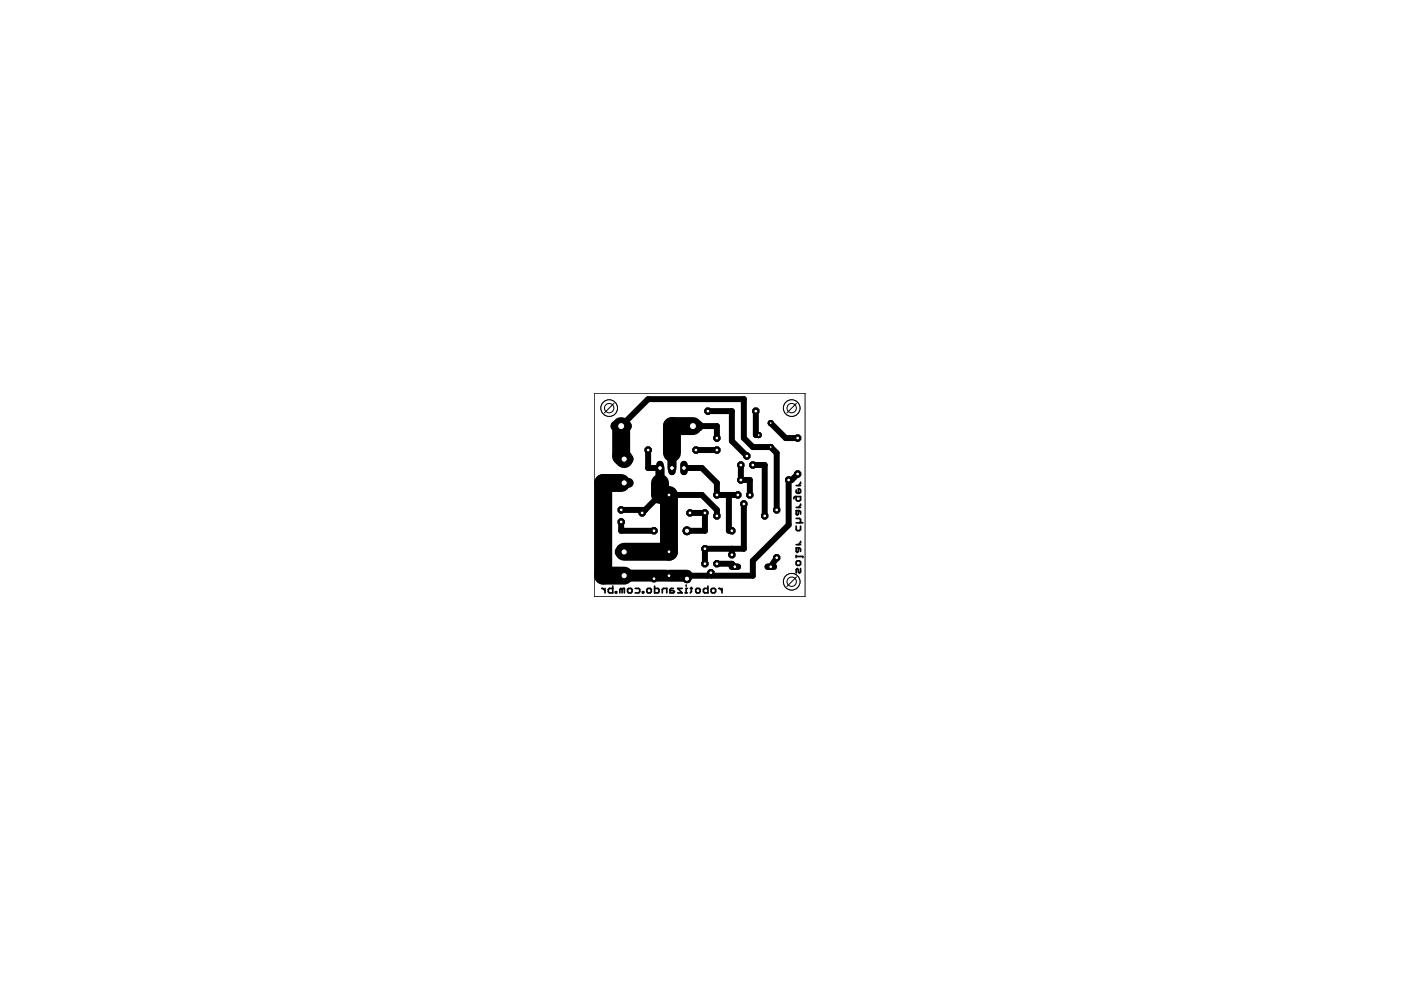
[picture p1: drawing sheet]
<svg xmlns="http://www.w3.org/2000/svg" width="297mm" height="210mm" viewBox="0 0 297 210" stroke-linecap="round" stroke-linejoin="round" font-family="sans-serif">
<g fill="none" stroke="#000" stroke-width=".36">
<path d="M168.8 103.9v.5l.2 .2h.5l.2-.2v-.5l-.2-.3h-.2v1M168.8 105.3v.7l.2 .2h.5l.2-.2v-.7h-1.1l-.3 .4M168.8 111.5v.8l.2 .2h.5l.2-.2v-.8M168.8 117.8v.4M168.8 109.9h.7l.2 .3v.4l-.2 .2M168.8 118h1.4v.2M168.8 115.5h.9M168.8 110.8h1.4M168.8 107.6h.9M168.8 103h.9M169 118.9h.5l.2 .2v.5l-.2 .3h-.5l-.2-.3v-.5zM169.3 108.3v.7l-.3 .2-.2-.2v-.7h.7l.2 .2v.5"/>
<path d="M169.3 116.2v.7l-.3 .2-.2-.2v-.7h.7l.2 .2v.5M169.7 102.2v.3l-.4 .5M169.7 106.9v.2l-.4 .5M169.7 114.8v.2l-.4 .5M127.6 124.8h.2l.5 .4M128.3 124.8v.9M129.9 124.3v1.4h-.7l-.2-.2v-.5l.2-.2h.7M130.5 125.5h.2v.2h-.2zM131.9 125l.2-.2h.3v.9M131.9 125v.7M131.9 125l-.2-.2-.3 .2v.7M133.3 124.8h.5l.2 .2v.5l-.2 .2h-.5l-.2-.2v-.5z"/>
<path d="M134.7 124.8h.7l.2 .2v.5l-.2 .2h-.7M136.2 125.5h.3v.2h-.3zM137.4 124.8h.5l.2 .2v.5l-.2 .2h-.5l-.3-.2v-.5zM138.8 124.3v1.4h.7l.2-.2v-.5l-.2-.2h-.7M140.4 125.7v-.7l.3-.2h.7v.9M142.8 124.8h-.5l-.3 .2v.7h.8l.2-.2-.2-.3h-.8M144.6 124.8h-.9l.9 .9h-.9M145.2 125.7h.5M145.5 124v.3M145.7 124.8h-.2v.9M146.3 124.8h.5M146.6 124.5v1l-.3 .2"/>
<path d="M147.7 124.8h.5l.2 .2v.5l-.2 .2h-.5l-.2-.2v-.5zM150.1 124.3v1.4h-.7l-.3-.2v-.5l.3-.2h.7M151 124.8h.5l.2 .2v.5l-.2 .2h-.5l-.2-.2v-.5zM152.4 124.8h.2l.5 .4M153.1 124.8v.9M169.7 120.5v.8l-.2 .2-.2-.2v-.5l-.3-.3-.2 .3v.7"/>
</g>
<g fill="none" stroke="#000" stroke-width="1.3">
<path d="M131.7 90.3l5.7-5.7h20.3v8.3l1.9 1.9h3.8l1.3 1.3v12M137.4 95.4v3.8h2.5M145 99.2h3.8l3.2 3.2v2.5h4.4M146.9 90.3h5.1v2.6M147.6 95.4h4.4M150.1 87.2h5.1v6.3l3.1 3.2M157.1 98.6v3.2h1.9v3.1M159.6 98.6h2.5v10.8M160.3 87.2v5h.6M163.4 89.7l3.2 3.2h2.5M131.7 110.7v1.8h7M131.7 108.1h5.1"/>
<path d="M132.3 102.4h-.6M132.3 117h.1M136.8 108.1l-.7 .7M139.9 104.9l-3.1 3.2M141.8 104.9h7l3.2 3.2v1.3M146.3 108.8h3.2v3.7h-3.9M152 119.5h3.2l.6 .7M154.5 104.9v7.6h.7M155.2 116.4v1.2M157.7 106.8v9.6h-8.2v3.1M164.7 118.3l-1.3 1.9M169.1 100.5l-1.2 1.3h-.7v9.5l-7.6 7.6v3.2h-8.9v-.7l-.6 .7h-4.5v.6"/>
<path d="M141.2 122l.6 .1h-3.1v.6"/>
</g>
<path d="M139.9 99.2v3.2M142.5 96.1v3.1" fill="none" stroke="#000" stroke-width="1.9"/>
<path d="M131.7 90.3v6.4l.6 .6M146.9 90.3h-4.4v5.8M131.7 102.4h-3.8v19.6h4.4M139.9 102.4v2.5M141.8 104.9v12.1h-9.5" fill="none" stroke="#000" stroke-width="3.8"/>
<path d="M139.9 104.9h1.9M132.3 122h8.9M141.8 122.1h3.8" fill="none" stroke="#000" stroke-width="2.5"/>
<circle cx="155.2" cy="112.5" r=".71" fill="#000" stroke="#000" stroke-width=".21"/>
<circle cx="155.2" cy="112.5" r=".4" fill="#fff" stroke="#000" stroke-width=".21"/>
<circle cx="155.2" cy="117.6" r=".71" fill="#000" stroke="#000" stroke-width=".21"/>
<circle cx="155.2" cy="117.6" r=".4" fill="#fff" stroke="#000" stroke-width=".21"/>
<circle cx="141.8" cy="117" r=".71" fill="#000" stroke="#000" stroke-width=".21"/>
<circle cx="141.8" cy="117" r=".4" fill="#fff" stroke="#000" stroke-width=".21"/>
<circle cx="141.8" cy="122.1" r=".71" fill="#000" stroke="#000" stroke-width=".21"/>
<circle cx="141.8" cy="122.1" r=".4" fill="#fff" stroke="#000" stroke-width=".21"/>
<circle cx="145.6" cy="112.5" r=".85" fill="#000" stroke="#000" stroke-width=".21"/>
<circle cx="145.6" cy="112.5" r=".55" fill="#fff" stroke="#000" stroke-width=".21"/>
<circle cx="145.6" cy="122.7" r=".85" fill="#000" stroke="#000" stroke-width=".21"/>
<circle cx="145.6" cy="122.7" r=".55" fill="#fff" stroke="#000" stroke-width=".21"/>
<path d="M162.8 120.2h1.3" fill="none" stroke="#000" stroke-width="1.3"/>
<circle cx="163.4" cy="120.2" r=".4" fill="#fff" stroke="#000" stroke-width=".21"/>
<path d="M155.2 120.2h1.3" fill="none" stroke="#000" stroke-width="1.3"/>
<circle cx="155.8" cy="120.2" r=".4" fill="#fff" stroke="#000" stroke-width=".21"/>
<path d="M130.6 90.3h2.2" fill="none" stroke="#000" stroke-width="2.3"/>
<circle cx="131.7" cy="90.3" r=".74" fill="#fff" stroke="#000" stroke-width=".21"/>
<path d="M145.8 90.3h2.2" fill="none" stroke="#000" stroke-width="2.3"/>
<circle cx="146.9" cy="90.3" r=".74" fill="#fff" stroke="#000" stroke-width=".21"/>
<circle cx="131.7" cy="108.1" r=".71" fill="#000" stroke="#000" stroke-width=".21"/>
<circle cx="131.7" cy="108.1" r=".4" fill="#fff" stroke="#000" stroke-width=".21"/>
<circle cx="131.7" cy="110.7" r=".71" fill="#000" stroke="#000" stroke-width=".21"/>
<circle cx="131.7" cy="110.7" r=".4" fill="#fff" stroke="#000" stroke-width=".21"/>
<circle cx="152" cy="95.4" r=".71" fill="#000" stroke="#000" stroke-width=".21"/>
<circle cx="152" cy="95.4" r=".4" fill="#fff" stroke="#000" stroke-width=".21"/>
<circle cx="152" cy="92.9" r=".71" fill="#000" stroke="#000" stroke-width=".21"/>
<circle cx="152" cy="92.9" r=".4" fill="#fff" stroke="#000" stroke-width=".21"/>
<path d="M145 98.5v1.5" fill="none" stroke="#000" stroke-width="1.5"/>
<circle cx="145" cy="99.2" r=".51" fill="#fff" stroke="#000" stroke-width=".21"/>
<path d="M142.5 98.5v1.5" fill="none" stroke="#000" stroke-width="1.5"/>
<circle cx="142.5" cy="99.2" r=".51" fill="#fff" stroke="#000" stroke-width=".21"/>
<path d="M139.9 98.5v1.5" fill="none" stroke="#000" stroke-width="1.5"/>
<circle cx="139.9" cy="99.2" r=".51" fill="#fff" stroke="#000" stroke-width=".21"/>
<circle cx="138.7" cy="122.7" r=".71" fill="#000" stroke="#000" stroke-width=".21"/>
<circle cx="138.7" cy="122.7" r=".4" fill="#fff" stroke="#000" stroke-width=".21"/>
<circle cx="138.7" cy="112.5" r=".71" fill="#000" stroke="#000" stroke-width=".21"/>
<circle cx="138.7" cy="112.5" r=".4" fill="#fff" stroke="#000" stroke-width=".21"/>
<circle cx="169.1" cy="100.5" r=".71" fill="#000" stroke="#000" stroke-width=".21"/>
<circle cx="169.1" cy="100.5" r=".4" fill="#fff" stroke="#000" stroke-width=".21"/>
<circle cx="169.1" cy="92.9" r=".71" fill="#000" stroke="#000" stroke-width=".21"/>
<circle cx="169.1" cy="92.9" r=".4" fill="#fff" stroke="#000" stroke-width=".21"/>
<circle cx="163.4" cy="89.7" r=".55" fill="#000" stroke="#000" stroke-width=".21"/>
<circle cx="163.4" cy="89.7" r=".3" fill="#fff" stroke="#000" stroke-width=".21"/>
<circle cx="160.9" cy="92.2" r=".55" fill="#000" stroke="#000" stroke-width=".21"/>
<circle cx="160.9" cy="92.2" r=".3" fill="#fff" stroke="#000" stroke-width=".21"/>
<circle cx="163.4" cy="94.8" r=".55" fill="#000" stroke="#000" stroke-width=".21"/>
<circle cx="163.4" cy="94.8" r=".3" fill="#fff" stroke="#000" stroke-width=".21"/>
<circle cx="147.6" cy="95.4" r=".71" fill="#000" stroke="#000" stroke-width=".21"/>
<circle cx="147.6" cy="95.4" r=".4" fill="#fff" stroke="#000" stroke-width=".21"/>
<circle cx="137.4" cy="95.4" r=".71" fill="#000" stroke="#000" stroke-width=".21"/>
<circle cx="137.4" cy="95.4" r=".4" fill="#fff" stroke="#000" stroke-width=".21"/>
<circle cx="152" cy="104.9" r=".71" fill="#000" stroke="#000" stroke-width=".21"/>
<circle cx="152" cy="104.9" r=".4" fill="#fff" stroke="#000" stroke-width=".21"/>
<circle cx="141.8" cy="104.9" r=".71" fill="#000" stroke="#000" stroke-width=".21"/>
<circle cx="141.8" cy="104.9" r=".4" fill="#fff" stroke="#000" stroke-width=".21"/>
<circle cx="162.1" cy="109.4" r=".71" fill="#000" stroke="#000" stroke-width=".21"/>
<circle cx="162.1" cy="109.4" r=".4" fill="#fff" stroke="#000" stroke-width=".21"/>
<circle cx="152" cy="109.4" r=".71" fill="#000" stroke="#000" stroke-width=".21"/>
<circle cx="152" cy="109.4" r=".4" fill="#fff" stroke="#000" stroke-width=".21"/>
<circle cx="167.2" cy="101.8" r=".71" fill="#000" stroke="#000" stroke-width=".21"/>
<circle cx="167.2" cy="101.8" r=".4" fill="#fff" stroke="#000" stroke-width=".21"/>
<circle cx="157.1" cy="101.8" r=".71" fill="#000" stroke="#000" stroke-width=".21"/>
<circle cx="157.1" cy="101.8" r=".4" fill="#fff" stroke="#000" stroke-width=".21"/>
<circle cx="164.7" cy="108.1" r=".71" fill="#000" stroke="#000" stroke-width=".21"/>
<circle cx="164.7" cy="108.1" r=".4" fill="#fff" stroke="#000" stroke-width=".21"/>
<circle cx="164.7" cy="118.3" r=".71" fill="#000" stroke="#000" stroke-width=".21"/>
<circle cx="164.7" cy="118.3" r=".4" fill="#fff" stroke="#000" stroke-width=".21"/>
<circle cx="146.3" cy="108.8" r=".71" fill="#000" stroke="#000" stroke-width=".21"/>
<circle cx="146.3" cy="108.8" r=".4" fill="#fff" stroke="#000" stroke-width=".21"/>
<circle cx="136.1" cy="108.8" r=".71" fill="#000" stroke="#000" stroke-width=".21"/>
<circle cx="136.1" cy="108.8" r=".4" fill="#fff" stroke="#000" stroke-width=".21"/>
<circle cx="149.5" cy="116.4" r=".71" fill="#000" stroke="#000" stroke-width=".21"/>
<circle cx="149.5" cy="116.4" r=".4" fill="#fff" stroke="#000" stroke-width=".21"/>
<circle cx="149.5" cy="108.8" r=".71" fill="#000" stroke="#000" stroke-width=".21"/>
<circle cx="149.5" cy="108.8" r=".4" fill="#fff" stroke="#000" stroke-width=".21"/>
<circle cx="160.3" cy="87.2" r=".71" fill="#000" stroke="#000" stroke-width=".21"/>
<circle cx="160.3" cy="87.2" r=".4" fill="#fff" stroke="#000" stroke-width=".21"/>
<circle cx="150.1" cy="87.2" r=".71" fill="#000" stroke="#000" stroke-width=".21"/>
<circle cx="150.1" cy="87.2" r=".4" fill="#fff" stroke="#000" stroke-width=".21"/>
<circle cx="156.4" cy="104.9" r=".71" fill="#000" stroke="#000" stroke-width=".21"/>
<circle cx="156.4" cy="104.9" r=".4" fill="#fff" stroke="#000" stroke-width=".21"/>
<circle cx="157.7" cy="106.8" r=".71" fill="#000" stroke="#000" stroke-width=".21"/>
<circle cx="157.7" cy="106.8" r=".4" fill="#fff" stroke="#000" stroke-width=".21"/>
<circle cx="159" cy="104.9" r=".71" fill="#000" stroke="#000" stroke-width=".21"/>
<circle cx="159" cy="104.9" r=".4" fill="#fff" stroke="#000" stroke-width=".21"/>
<circle cx="159.6" cy="98.6" r=".71" fill="#000" stroke="#000" stroke-width=".21"/>
<circle cx="159.6" cy="98.6" r=".4" fill="#fff" stroke="#000" stroke-width=".21"/>
<circle cx="158.3" cy="96.7" r=".71" fill="#000" stroke="#000" stroke-width=".21"/>
<circle cx="158.3" cy="96.7" r=".4" fill="#fff" stroke="#000" stroke-width=".21"/>
<circle cx="157.1" cy="98.6" r=".71" fill="#000" stroke="#000" stroke-width=".21"/>
<circle cx="157.1" cy="98.6" r=".4" fill="#fff" stroke="#000" stroke-width=".21"/>
<circle cx="149.5" cy="119.5" r=".71" fill="#000" stroke="#000" stroke-width=".21"/>
<circle cx="149.5" cy="119.5" r=".4" fill="#fff" stroke="#000" stroke-width=".21"/>
<circle cx="150.7" cy="121.4" r=".71" fill="#000" stroke="#000" stroke-width=".21"/>
<circle cx="150.7" cy="121.4" r=".4" fill="#fff" stroke="#000" stroke-width=".21"/>
<circle cx="152" cy="119.5" r=".71" fill="#000" stroke="#000" stroke-width=".21"/>
<circle cx="152" cy="119.5" r=".4" fill="#fff" stroke="#000" stroke-width=".21"/>
<path d="M131.3 117h2" fill="none" stroke="#000" stroke-width="2"/>
<circle cx="132.3" cy="117" r=".66" fill="#fff" stroke="#000" stroke-width=".21"/>
<path d="M131.3 122h2" fill="none" stroke="#000" stroke-width="2"/>
<circle cx="132.3" cy="122" r=".66" fill="#fff" stroke="#000" stroke-width=".21"/>
<path d="M131.3 97.3h2" fill="none" stroke="#000" stroke-width="2"/>
<circle cx="132.3" cy="97.3" r=".66" fill="#fff" stroke="#000" stroke-width=".21"/>
<path d="M131.3 102.4h2" fill="none" stroke="#000" stroke-width="2"/>
<circle cx="132.3" cy="102.4" r=".66" fill="#fff" stroke="#000" stroke-width=".21"/>
<circle cx="155.2" cy="112.5" r=".71" fill="#000" stroke="#000" stroke-width=".21"/>
<circle cx="155.2" cy="112.5" r=".4" fill="#fff" stroke="#000" stroke-width=".21"/>
<circle cx="155.2" cy="117.6" r=".71" fill="#000" stroke="#000" stroke-width=".21"/>
<circle cx="155.2" cy="117.6" r=".4" fill="#fff" stroke="#000" stroke-width=".21"/>
<circle cx="141.8" cy="117" r=".71" fill="#000" stroke="#000" stroke-width=".21"/>
<circle cx="141.8" cy="117" r=".4" fill="#fff" stroke="#000" stroke-width=".21"/>
<circle cx="141.8" cy="122.1" r=".71" fill="#000" stroke="#000" stroke-width=".21"/>
<circle cx="141.8" cy="122.1" r=".4" fill="#fff" stroke="#000" stroke-width=".21"/>
<circle cx="145.6" cy="112.5" r=".85" fill="#000" stroke="#000" stroke-width=".21"/>
<circle cx="145.6" cy="112.5" r=".55" fill="#fff" stroke="#000" stroke-width=".21"/>
<circle cx="145.6" cy="122.7" r=".85" fill="#000" stroke="#000" stroke-width=".21"/>
<circle cx="145.6" cy="122.7" r=".55" fill="#fff" stroke="#000" stroke-width=".21"/>
<path d="M162.8 120.2h1.3" fill="none" stroke="#000" stroke-width="1.3"/>
<circle cx="163.4" cy="120.2" r=".4" fill="#fff" stroke="#000" stroke-width=".21"/>
<path d="M155.2 120.2h1.3" fill="none" stroke="#000" stroke-width="1.3"/>
<circle cx="155.8" cy="120.2" r=".4" fill="#fff" stroke="#000" stroke-width=".21"/>
<path d="M130.6 90.3h2.2" fill="none" stroke="#000" stroke-width="2.3"/>
<circle cx="131.7" cy="90.3" r=".74" fill="#fff" stroke="#000" stroke-width=".21"/>
<path d="M145.8 90.3h2.2" fill="none" stroke="#000" stroke-width="2.3"/>
<circle cx="146.9" cy="90.3" r=".74" fill="#fff" stroke="#000" stroke-width=".21"/>
<circle cx="131.7" cy="108.1" r=".71" fill="#000" stroke="#000" stroke-width=".21"/>
<circle cx="131.7" cy="108.1" r=".4" fill="#fff" stroke="#000" stroke-width=".21"/>
<circle cx="131.7" cy="110.7" r=".71" fill="#000" stroke="#000" stroke-width=".21"/>
<circle cx="131.7" cy="110.7" r=".4" fill="#fff" stroke="#000" stroke-width=".21"/>
<circle cx="152" cy="95.4" r=".71" fill="#000" stroke="#000" stroke-width=".21"/>
<circle cx="152" cy="95.4" r=".4" fill="#fff" stroke="#000" stroke-width=".21"/>
<circle cx="152" cy="92.9" r=".71" fill="#000" stroke="#000" stroke-width=".21"/>
<circle cx="152" cy="92.9" r=".4" fill="#fff" stroke="#000" stroke-width=".21"/>
<path d="M145 98.5v1.5" fill="none" stroke="#000" stroke-width="1.5"/>
<circle cx="145" cy="99.2" r=".51" fill="#fff" stroke="#000" stroke-width=".21"/>
<path d="M142.5 98.5v1.5" fill="none" stroke="#000" stroke-width="1.5"/>
<circle cx="142.5" cy="99.2" r=".51" fill="#fff" stroke="#000" stroke-width=".21"/>
<path d="M139.9 98.5v1.5" fill="none" stroke="#000" stroke-width="1.5"/>
<circle cx="139.9" cy="99.2" r=".51" fill="#fff" stroke="#000" stroke-width=".21"/>
<circle cx="138.7" cy="122.7" r=".71" fill="#000" stroke="#000" stroke-width=".21"/>
<circle cx="138.7" cy="122.7" r=".4" fill="#fff" stroke="#000" stroke-width=".21"/>
<circle cx="138.7" cy="112.5" r=".71" fill="#000" stroke="#000" stroke-width=".21"/>
<circle cx="138.7" cy="112.5" r=".4" fill="#fff" stroke="#000" stroke-width=".21"/>
<circle cx="169.1" cy="100.5" r=".71" fill="#000" stroke="#000" stroke-width=".21"/>
<circle cx="169.1" cy="100.5" r=".4" fill="#fff" stroke="#000" stroke-width=".21"/>
<circle cx="169.1" cy="92.9" r=".71" fill="#000" stroke="#000" stroke-width=".21"/>
<circle cx="169.1" cy="92.9" r=".4" fill="#fff" stroke="#000" stroke-width=".21"/>
<circle cx="163.4" cy="89.7" r=".55" fill="#000" stroke="#000" stroke-width=".21"/>
<circle cx="163.4" cy="89.7" r=".3" fill="#fff" stroke="#000" stroke-width=".21"/>
<circle cx="160.9" cy="92.2" r=".55" fill="#000" stroke="#000" stroke-width=".21"/>
<circle cx="160.9" cy="92.2" r=".3" fill="#fff" stroke="#000" stroke-width=".21"/>
<circle cx="163.4" cy="94.8" r=".55" fill="#000" stroke="#000" stroke-width=".21"/>
<circle cx="163.4" cy="94.8" r=".3" fill="#fff" stroke="#000" stroke-width=".21"/>
<circle cx="147.6" cy="95.4" r=".71" fill="#000" stroke="#000" stroke-width=".21"/>
<circle cx="147.6" cy="95.4" r=".4" fill="#fff" stroke="#000" stroke-width=".21"/>
<circle cx="137.4" cy="95.4" r=".71" fill="#000" stroke="#000" stroke-width=".21"/>
<circle cx="137.4" cy="95.4" r=".4" fill="#fff" stroke="#000" stroke-width=".21"/>
<circle cx="152" cy="104.9" r=".71" fill="#000" stroke="#000" stroke-width=".21"/>
<circle cx="152" cy="104.9" r=".4" fill="#fff" stroke="#000" stroke-width=".21"/>
<circle cx="141.8" cy="104.9" r=".71" fill="#000" stroke="#000" stroke-width=".21"/>
<circle cx="141.8" cy="104.9" r=".4" fill="#fff" stroke="#000" stroke-width=".21"/>
<circle cx="162.1" cy="109.4" r=".71" fill="#000" stroke="#000" stroke-width=".21"/>
<circle cx="162.1" cy="109.4" r=".4" fill="#fff" stroke="#000" stroke-width=".21"/>
<circle cx="152" cy="109.4" r=".71" fill="#000" stroke="#000" stroke-width=".21"/>
<circle cx="152" cy="109.4" r=".4" fill="#fff" stroke="#000" stroke-width=".21"/>
<circle cx="167.2" cy="101.8" r=".71" fill="#000" stroke="#000" stroke-width=".21"/>
<circle cx="167.2" cy="101.8" r=".4" fill="#fff" stroke="#000" stroke-width=".21"/>
<circle cx="157.1" cy="101.8" r=".71" fill="#000" stroke="#000" stroke-width=".21"/>
<circle cx="157.1" cy="101.8" r=".4" fill="#fff" stroke="#000" stroke-width=".21"/>
<circle cx="164.7" cy="108.1" r=".71" fill="#000" stroke="#000" stroke-width=".21"/>
<circle cx="164.7" cy="108.1" r=".4" fill="#fff" stroke="#000" stroke-width=".21"/>
<circle cx="164.7" cy="118.3" r=".71" fill="#000" stroke="#000" stroke-width=".21"/>
<circle cx="164.7" cy="118.3" r=".4" fill="#fff" stroke="#000" stroke-width=".21"/>
<circle cx="146.3" cy="108.8" r=".71" fill="#000" stroke="#000" stroke-width=".21"/>
<circle cx="146.3" cy="108.8" r=".4" fill="#fff" stroke="#000" stroke-width=".21"/>
<circle cx="136.1" cy="108.8" r=".71" fill="#000" stroke="#000" stroke-width=".21"/>
<circle cx="136.1" cy="108.8" r=".4" fill="#fff" stroke="#000" stroke-width=".21"/>
<circle cx="149.5" cy="116.4" r=".71" fill="#000" stroke="#000" stroke-width=".21"/>
<circle cx="149.5" cy="116.4" r=".4" fill="#fff" stroke="#000" stroke-width=".21"/>
<circle cx="149.5" cy="108.8" r=".71" fill="#000" stroke="#000" stroke-width=".21"/>
<circle cx="149.5" cy="108.8" r=".4" fill="#fff" stroke="#000" stroke-width=".21"/>
<circle cx="160.3" cy="87.2" r=".71" fill="#000" stroke="#000" stroke-width=".21"/>
<circle cx="160.3" cy="87.2" r=".4" fill="#fff" stroke="#000" stroke-width=".21"/>
<circle cx="150.1" cy="87.2" r=".71" fill="#000" stroke="#000" stroke-width=".21"/>
<circle cx="150.1" cy="87.2" r=".4" fill="#fff" stroke="#000" stroke-width=".21"/>
<circle cx="156.4" cy="104.9" r=".71" fill="#000" stroke="#000" stroke-width=".21"/>
<circle cx="156.4" cy="104.9" r=".4" fill="#fff" stroke="#000" stroke-width=".21"/>
<circle cx="157.7" cy="106.8" r=".71" fill="#000" stroke="#000" stroke-width=".21"/>
<circle cx="157.7" cy="106.8" r=".4" fill="#fff" stroke="#000" stroke-width=".21"/>
<circle cx="159" cy="104.9" r=".71" fill="#000" stroke="#000" stroke-width=".21"/>
<circle cx="159" cy="104.9" r=".4" fill="#fff" stroke="#000" stroke-width=".21"/>
<circle cx="159.6" cy="98.6" r=".71" fill="#000" stroke="#000" stroke-width=".21"/>
<circle cx="159.6" cy="98.6" r=".4" fill="#fff" stroke="#000" stroke-width=".21"/>
<circle cx="158.3" cy="96.7" r=".71" fill="#000" stroke="#000" stroke-width=".21"/>
<circle cx="158.3" cy="96.7" r=".4" fill="#fff" stroke="#000" stroke-width=".21"/>
<circle cx="157.1" cy="98.6" r=".71" fill="#000" stroke="#000" stroke-width=".21"/>
<circle cx="157.1" cy="98.6" r=".4" fill="#fff" stroke="#000" stroke-width=".21"/>
<circle cx="149.5" cy="119.5" r=".71" fill="#000" stroke="#000" stroke-width=".21"/>
<circle cx="149.5" cy="119.5" r=".4" fill="#fff" stroke="#000" stroke-width=".21"/>
<circle cx="150.7" cy="121.4" r=".71" fill="#000" stroke="#000" stroke-width=".21"/>
<circle cx="150.7" cy="121.4" r=".4" fill="#fff" stroke="#000" stroke-width=".21"/>
<circle cx="152" cy="119.5" r=".71" fill="#000" stroke="#000" stroke-width=".21"/>
<circle cx="152" cy="119.5" r=".4" fill="#fff" stroke="#000" stroke-width=".21"/>
<path d="M131.3 117h2" fill="none" stroke="#000" stroke-width="2"/>
<circle cx="132.3" cy="117" r=".66" fill="#fff" stroke="#000" stroke-width=".21"/>
<path d="M131.3 122h2" fill="none" stroke="#000" stroke-width="2"/>
<circle cx="132.3" cy="122" r=".66" fill="#fff" stroke="#000" stroke-width=".21"/>
<path d="M131.3 97.3h2" fill="none" stroke="#000" stroke-width="2"/>
<circle cx="132.3" cy="97.3" r=".66" fill="#fff" stroke="#000" stroke-width=".21"/>
<path d="M131.3 102.4h2" fill="none" stroke="#000" stroke-width="2"/>
<circle cx="132.3" cy="102.4" r=".66" fill="#fff" stroke="#000" stroke-width=".21"/>
<g fill="none" stroke="#000" stroke-width=".21">
<path d="M126 83.4h44.7v43.1h-44.7z"/>
<circle cx="129.2" cy="86.5" r="1.76"/>
</g>
<circle cx="129.2" cy="86.5" r="1.76" fill="#fff" stroke="#000" stroke-width=".21"/>
<circle cx="167.9" cy="86.5" r="1.76" fill="none" stroke="#000" stroke-width=".21"/>
<circle cx="167.9" cy="86.5" r="1.76" fill="#fff" stroke="#000" stroke-width=".21"/>
<circle cx="167.9" cy="123.3" r="1.76" fill="none" stroke="#000" stroke-width=".21"/>
<circle cx="167.9" cy="123.3" r="1.76" fill="#fff" stroke="#000" stroke-width=".21"/>
<g fill="none" stroke="#000" stroke-width=".21">
<path d="M130.2 85.5l-2.1 2M168.9 85.5l-2.1 2M168.9 122.3l-2.1 2.1"/>
<circle cx="129.2" cy="86.5" r=".99"/>
<circle cx="167.9" cy="86.5" r=".99"/>
<circle cx="167.9" cy="123.3" r=".99"/>
</g>
</svg>
